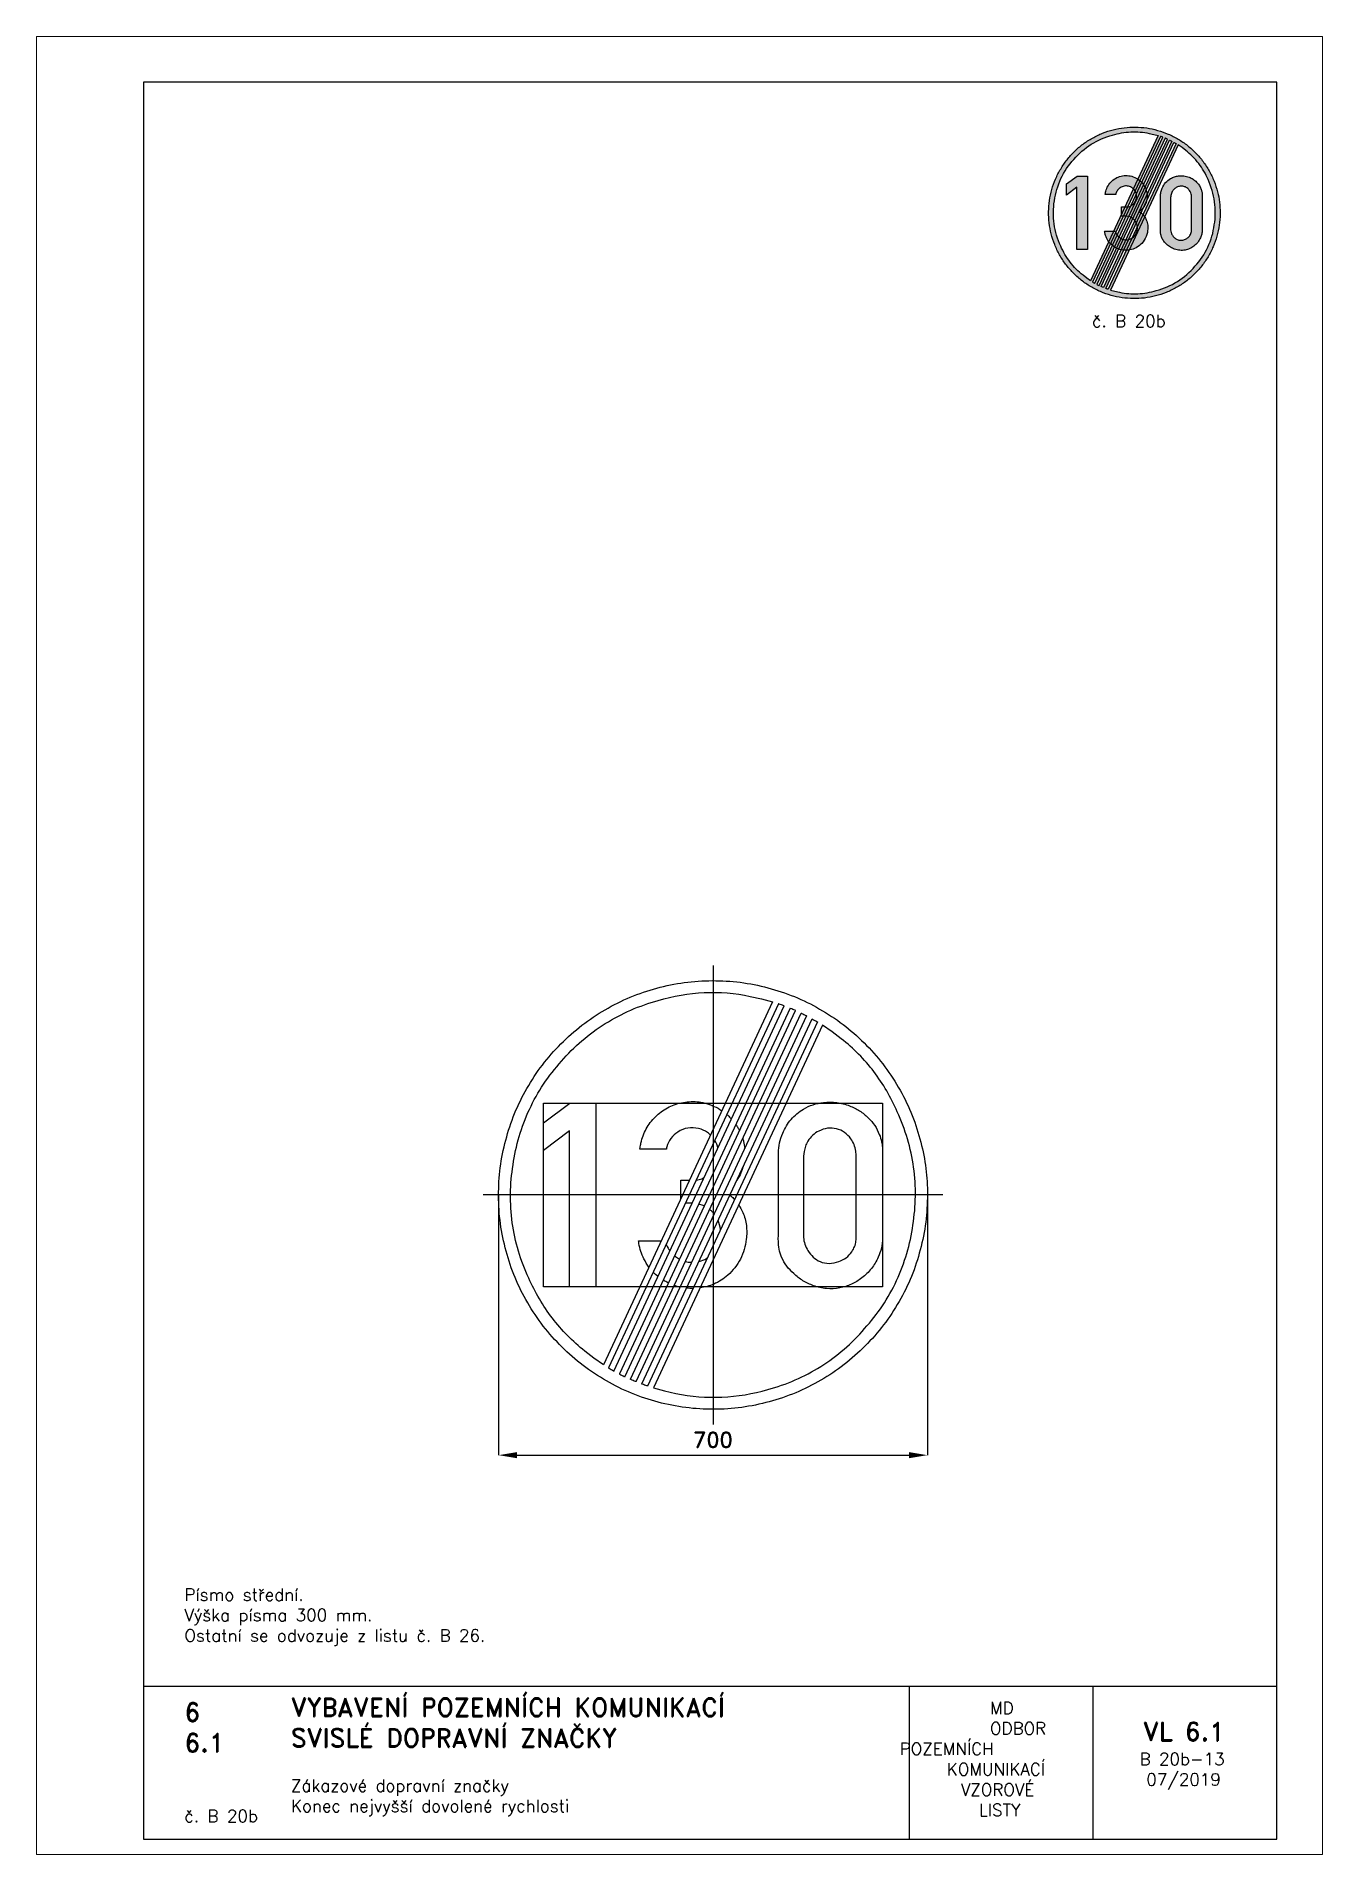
# Paper-space layout 'B 20b-13' of a CAD drawing. Header units: millimetres. Extents: x 0 to 210, y 0 to 297.
# The model-space entities are those that its viewports show. They can reach past a viewport. Long polylines and large blocks are cut down to what shows.
import ezdxf

# ---------------------------------------------------------------- set-up
doc = ezdxf.new("R2010")
doc.units = ezdxf.units.MM
doc.header["$LTSCALE"] = 5
doc.linetypes.add('ČERCHOVANÁX2', pattern=[2, 1, -0.5, 0, -0.5])
doc.linetypes.add('ČÁRKOVANÁX2', pattern=[1.5, 1, -0.5])
for name, color, linetype in [('Kóty', 2, 'Continuous'), ('Rozpiska', 7, 'Continuous'), ('Značka', 7, 'Continuous')]:
    doc.layers.add(name, color=color, linetype=linetype)
doc.layers.add('Rámeček', color=6, linetype='Continuous', plot=False)
doc.styles.get("Standard").update_dxf_attribs({"font": 'romand.shx', "height": 25})
doc.dimstyles.get("Standard").update_dxf_attribs({"dimtxt": 25, "dimasz": 30, "dimexe": 0.18, "dimexo": 0.0625, "dimgap": 12.5, "dimtad": 1, "dimdec": 0, "dimzin": 0, "dimdsep": 46, "dimtxsty": 'Standard', "dimcen": 0.09, "dimadec": 0, "dimazin": 0, "dimtfac": 1, "dimtdec": 0, "dimtofl": 0, "dimtmove": 0, "dimatfit": 3, "dimfxl": 1, "dimtolj": 1, "dimtzin": 0, "dimarcsym": 0})

psp = doc.layouts.new('B 20b-13')

# ---------------------------------------------------------------- texts
at = {"layer": 'Rozpiska', "color": 7, "attachment_point": 1}
for s, width, heights, insert, char_height in [('\\pi7.08671;{\\C6;č. B 20b}', 27.98293665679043, [2.666666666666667], (165.2758677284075, 251.5084026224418), 2), ('Písmo střední.\\PVýška písma 300 mm.{\\H1.83333x; }\\POstatní se odvozuje z listu č. B 26. {\\H1.55556x; }', 155.5010732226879, [0], (24.16971776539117, 43.46028045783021), 2), ('6', 149.04217740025, [0], (24.16971776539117, 24.77143633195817), 3), ('{\\C6;VYBAVENÍ POZEMNÍCH KOMUNIKACÍ\\P}SVISLÉ DOPRAVNÍ ZNAČKY{\\H1.34524x; }', 149.04217740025, [0], (41.56166878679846, 25.56072462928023), 3), ('\\pi14.7414;{\\C6;MD\\P\\pi2.36044;}ODBOR POZEMNÍCH{\\H1.57143x; }\\P\\pi7.69378;KOMUNIKACÍ{\\H1.5x; }\\P\\pi9.97949;{\\C6;VZOROVÉ\\H1.47619x; \\H0.67742x;\\P\\pi12.93187;LISTY\\H1.26984x; }', 33.10184048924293, [0], (140.9534725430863, 24.94523992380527), 2), ('\\pi1.03113;{\\H1.5x;\\C6;VL 6.1\\P\\pi0.45966;\\H0.66667x;B 20b-13\\H1.66666x; \\H0.6x;\\P\\pi1.5549;07/2019\\H1.80159x; }', 16.06225436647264, [0], (179.6550617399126, 21.60975232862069), 2), ('6.1', 149.04217740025, [0], (24.16971776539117, 19.77734483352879), 3), ('{\\C6;Zákazové dopravní značky\\P}Konec nejvyšší dovolené rychlosti{\\H1.83333x; }', 149.04217740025, [0], (41.56166878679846, 12.28505153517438), 2), ('{\\C6;č. B 20b}', 21.57220710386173, [2.666666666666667], (24.16971776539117, 7.302420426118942), 2)]:
    psp.add_mtext_dynamic_manual_height_columns(s, width=width, gutter_width=100, heights=heights, dxfattribs=dict(at, insert=insert, char_height=char_height))

msp = doc.modelspace()

# ---------------------------------------------------------------- blocks, each defined once
blk = doc.blocks.new('*D2')
at = {"layer": 'Defpoints', "color": 0, "transparency": 16777216}
for p in [(-350.0407403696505, 0), (349.9883329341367, 0), (349.9883329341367, -425.0584675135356)]:
    blk.add_point(p, dxfattribs=at)
at = {"layer": 'Kóty', "color": 0, "lineweight": -2, "transparency": 16777216}
for p, q in [((-350.0407403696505, -0.0625), (-350.0407403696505, -425.2384675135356)), ((349.9883329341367, -0.0625), (349.9883329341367, -425.2384675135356)), ((-320.0407403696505, -425.0584675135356), (319.9883329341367, -425.0584675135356))]:
    blk.add_line(p, q, dxfattribs=at)
at = {"layer": 'Kóty', "color": 0, "transparency": 16777216}
for points in [[(-320.0407403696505, -420.0584675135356), (-320.0407403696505, -430.0584675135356), (-350.0407403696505, -425.0584675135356)], [(319.9883329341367, -420.0584675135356), (319.9883329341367, -430.0584675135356), (349.9883329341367, -425.0584675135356)]]:
    blk.add_solid(points, dxfattribs=at)
at = {"layer": 'Kóty', "color": 0, "transparency": 16777216, "insert": (-0.02620371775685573, -400.0584675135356), "char_height": 25, "attachment_point": 5}
blk.add_mtext('\\A1;700', dxfattribs=at)

# ---------------------------------------------------------------- dimensions: what is measured, and where the dimension line sits
at = {"layer": 'Kóty'}
dim = msp.add_linear_dim(base=(349.9883329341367, -425.0584675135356), p1=(-350.0407403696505, 0), p2=(349.9883329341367, 0), dimstyle='Standard', dxfattribs=at)
dim.commit()
dim.dimension.update_dxf_attribs({"geometry": '*D2', "text_midpoint": (-0.02620371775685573, -400.0584675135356)})

# ---------------------------------------------------------------- linework, layer by layer
at = {"layer": 'Značka', "color": 6, "linetype": 'ČERCHOVANÁX2', "lineweight": 25, "ltscale": 5}
for p, q in [((0, 375), (0, -375)), ((375.0000000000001, 0), (-375, 0))]:
    msp.add_line(p, q, dxfattribs=at)
at = {"layer": 'Značka', "color": 5}
for points in [[(349.9879999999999, -0.02999999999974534, -0.00162509), (349.9799999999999, -2.319999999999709), (349.958, -4.609999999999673, -0.0321675), (346.474, -50.23999999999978, -0.0357231), (336.8469999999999, -95.02999999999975, -0.0366652), (321.8149999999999, -138.29, -0.0347532), (300.7799999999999, -178.9799999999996, -0.0340411), (274.9499999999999, -216.8000000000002, -0.034446), (244.2149999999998, -250.7399999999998, -0.0345657), (209.4989999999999, -280.5900000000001, -0.03442290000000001), (171.0049999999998, -305.3999999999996, -0.0343894), (129.737, -325.25, -0.0344172), (86.14199999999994, -339.2599999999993, -0.0344247), (41.14399999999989, -347.75, -0.0344022), (-4.592999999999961, -350, -0.0344081), (-50.25600000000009, -346.5599999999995, -0.0344068), (-95.01600000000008, -336.8899999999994, -0.0344078), (-138.2320000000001, -321.75, -0.0344122), (-178.965, -300.8199999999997, -0.0344031), (-216.7880000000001, -275.0099999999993, -0.0344162), (-250.7180000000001, -244.2599999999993, -0.0344241), (-280.5718000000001, -209.5299999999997, -0.03441), (-305.3856000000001, -171.0500000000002, -0.0344148), (-325.2355000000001, -129.7799999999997, -0.0344182), (-339.2428000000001, -86.17999999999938, -0.0344143), (-347.73586, -41.1899999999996, -0.0344166), (-349.9820100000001, 4.550000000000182, -0.0344157), (-346.5393700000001, 50.21000000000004, -0.0344143), (-336.8713, 94.97000000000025, -0.0344185), (-321.7276000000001, 138.1900000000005, -0.0344206), (-300.8042, 178.9200000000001, -0.0344139), (-274.9915000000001, 216.75, -0.0344133), (-244.239, 250.6799999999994, -0.0344027), (-209.5160000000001, 280.5299999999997, -0.0344209), (-171.0290000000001, 305.3400000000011, -0.0344083), (-129.763, 325.1899999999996, -0.0344166), (-86.16600000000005, 339.1999999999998, -0.0344221), (-41.16800000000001, 347.6899999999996, -0.0344238), (4.568999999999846, 349.9399999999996, -0.0344187), (50.23200000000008, 346.5000000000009, -0.0344057), (94.99199999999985, 336.8300000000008, -0.0344279), (138.208, 321.6799999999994, -0.034446), (178.9409999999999, 300.7600000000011, -0.03442990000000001), (216.763, 274.9499999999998, -0.034407), (250.6940000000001, 244.1999999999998, -0.0344024), (280.554, 209.4700000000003, -0.0344901), (305.3619999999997, 170.9900000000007, -0.0344124), (325.1909999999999, 129.7300000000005, -0.03407619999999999), (339.2190000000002, 86.11999999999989, -0.0327913), (347.497, 43.35000000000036, -0.0342656), (349.9879999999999, -0.02999999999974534)], [(97.3649999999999, 315.2799999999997), (-178.957, -277.3000000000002), (-194.4130000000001, -266.3899999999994), (-209.5200000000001, -254.9899999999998, -0.0609735), (-262.2657, -201.1999999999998, -0.061376), (-300.7810000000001, -135.8199999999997, -0.0762987), (-327.6659000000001, -45.31999999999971, -0.0762487), (-326.3295000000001, 49.13000000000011, -0.07607660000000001), (-299.7148000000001, 139.7800000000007, -0.0758456), (-247.4250000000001, 218.3400000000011, -0.07553560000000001), (-175.9100000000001, 279.8000000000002, -0.07422260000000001), (-89.32400000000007, 317.6500000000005, -0.0613582), (-14.36900000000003, 330.6099999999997, -0.0667617), (60.63299999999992, 324.3499999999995), (79.082, 320.1400000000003), (97.3649999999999, 315.2799999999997)], [(178.9330000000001, 277.2400000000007), (-97.38900000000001, -315.3400000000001), (-79.09600000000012, -320.1599999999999), (-60.65700000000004, -324.4099999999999, 0.0609832), (14.45699999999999, -330.2399999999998, 0.0613746), (89.29999999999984, -317.71, 0.0762959), (175.9039999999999, -280.1399999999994, 0.07624539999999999), (247.401, -218.3999999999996, 0.07607660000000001), (299.7309999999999, -139.75, 0.0758451), (326.3059999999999, -49.1899999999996, 0.07553689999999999), (327.4119999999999, 45.09000000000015, 0.0742174), (300.7569999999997, 135.7600000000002, 0.0613706), (262.5029999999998, 201.5, 0.0667497), (209.496, 254.9299999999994), (194.4129999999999, 266.3599999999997), (178.9330000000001, 277.2400000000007)], [(-4.028611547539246, 97.83865862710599, 0.038660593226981), (-8.813000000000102, 101.7700000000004, 0.0976654), (-23.46900000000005, 108.3100000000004, 0.106049), (-40.97800000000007, 109.1800000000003, 0.109006), (-57.31200000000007, 102.75, 0.0963071), (-68.74300000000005, 92.22000000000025, 0.100254), (-75.25000000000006, 78.4399999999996), (-75.69400000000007, 76.72000000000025), (-76.09400000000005, 75), (-119.531, 75), (-118.3470000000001, 81.51000000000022, -0.014641), (-116.906, 87.97000000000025, -0.07090980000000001), (-107.501, 110.6000000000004, -0.0765822), (-91.90600000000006, 129.6599999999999, -0.0789816), (-71.75900000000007, 143.8000000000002, -0.0763998), (-48.25000000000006, 151.1599999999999, -0.0778214), (-22.86200000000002, 151.8199999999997, -0.0779647), (1.530999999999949, 144.7200000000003, -0.04478848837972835), (14.5267046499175, 137.6310358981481, -0.04478848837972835)], [(106.688, 63.13000000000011), (106.6659999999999, 65.8100000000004, -0.00595237), (106.688, 68.5, -0.0490202), (108.6489999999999, 84.89999999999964, -0.0499964), (113.8439999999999, 100.75, -0.079527), (127.623, 123.3900000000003, -0.08909360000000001), (147.8749999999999, 140.1599999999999, -0.0597619), (163.3749999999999, 147.3299999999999, -0.05198099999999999), (180.1249999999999, 150.9099999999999, -0.06202609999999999), (201.97, 150.9300000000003, -0.0644734), (223.094, 145.5299999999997, -0.0554221), (239.4249999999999, 137.3599999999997, -0.0554879), (253.5629999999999, 125.8100000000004, -0.0511023), (263.946, 113.3299999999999, -0.0548908), (271.469, 98.97000000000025, -0.0452397), (275.3039999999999, 86.64000000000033, -0.0459801), (276.844, 73.88000000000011, -0.0122996), (276.9169999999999, 69.40999999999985, -0.00411226), (276.844, 64.9399999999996), (276.844, -65.8100000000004), (276.868, -68.5, -0.00692619), (276.844, -71.1899999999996, -0.0517735), (274.8219999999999, -86.73999999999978, -0.0497006), (269.6879999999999, -101.6599999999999, -0.0668041), (258.513, -120.4300000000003, -0.06590560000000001), (242.8129999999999, -135.6599999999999, -0.0611115), (225.903, -145.9700000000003, -0.0641552), (206.9999999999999, -151.7799999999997, -0.0696594), (185.243, -152.9399999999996, -0.0674465), (163.9999999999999, -148.2200000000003, -0.05681609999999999), (146.8659999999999, -140.1099999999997, -0.0495754), (131.7499999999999, -128.5, -0.048034), (120.3219999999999, -116.1199999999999, -0.0658725), (112.063, -101.6599999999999, -0.0547738), (108.079, -88.5, -0.0423624), (106.688, -74.77999999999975, -0.00924635), (106.6319999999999, -70.28999999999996, -0.00310439), (106.688, -65.8100000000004), (106.688, 63.13000000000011)], [(22.66980709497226, 131.4311795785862, -0.005163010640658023), (23.95199999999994, 130.3000000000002, -0.02689728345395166), (30.24545076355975, 124.0123768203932, -0.02689728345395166)], [(37.16065055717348, 115.1799110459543, -0.02000353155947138), (40.65599999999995, 109.5600000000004, -0.01737614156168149), (43.34909634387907, 104.7913206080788, -0.01737614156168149)], [(48.54487681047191, 92.26595810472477, -0.01571388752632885), (49.89299999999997, 87.5, -0.03944037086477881), (51.86158414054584, 75.71931247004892)], [(147.8749999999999, 63.13000000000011), (147.8749999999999, -65.8100000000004, 0.0032033), (147.8519999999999, -67.60999999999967, 0.0096465), (147.8749999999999, -69.40999999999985, 0.0738655), (149.9769999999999, -80.51000000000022, 0.0595195), (155.0309999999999, -90.90999999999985, 0.07071489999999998), (163.5349999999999, -101.5900000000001, 0.0945793), (174.7499999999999, -108.8100000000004, 0.108411), (189.7549999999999, -111.7799999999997, 0.08759349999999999), (205.1879999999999, -108.8100000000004, 0.07813350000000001), (217.3859999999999, -102.4700000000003, 0.0881682), (226.6879999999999, -92.6899999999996, 0.061764), (231.056, -84.51000000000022, 0.06117959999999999), (233.3129999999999, -75.5600000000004, 0.0251677), (233.7419999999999, -70.69999999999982, 0.00839008), (233.844, -65.8100000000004), (233.844, 63.13000000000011), (233.562, 67.36999999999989, 0.0165044), (233.094, 71.59000000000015, 0.0583185), (230.2609999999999, 82.14999999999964, 0.0647057), (224.9059999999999, 91.77999999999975, 0.0880879), (214.7259999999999, 102.0200000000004, 0.0978928), (201.6249999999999, 107.9099999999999, 0.0998327), (187.0309999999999, 108.8199999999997, 0.08829119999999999), (172.969, 104.3400000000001, 0.0741245), (162.6219999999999, 97.3100000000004, 0.0756763), (154.8749999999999, 87.65999999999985, 0.0526201), (151.013, 79.53999999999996, 0.04608180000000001), (148.813, 70.84000000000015), (148.2699999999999, 66.98999999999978), (147.8749999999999, 63.13000000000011)], [(8.081469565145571, 76.48118932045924, 0.08546442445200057), (2.916379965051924, 89.06979823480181)], [(49.15024281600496, 46.24505455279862, -0.03485632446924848), (45.53899999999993, 36.14999999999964, -0.05168691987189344), (38.87468404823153, 24.20887314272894)], [(-27.32514555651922, 24.2166066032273, 0.06821606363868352), (-18.37900000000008, 26.4399999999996, 0.0277169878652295), (-14.39609804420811, 28.27750826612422, 0.0277169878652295)], [(-14.04027707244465, -18.27968201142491, 0.0111231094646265), (-15.84400000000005, -17.47000000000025), (-23.11800000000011, -14.88000000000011), (-23.4609884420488, -14.82290323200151)], [(42.03659449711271, -16.33804290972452, -0.04868327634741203), (48.59399999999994, -28.6899999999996, -0.0748788), (54.42099999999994, -50.01000000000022, -0.06409669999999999), (54.18799999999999, -72.40999999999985, -0.0894076), (44.69499999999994, -104.6599999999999, -0.101877), (24.21899999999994, -130.8699999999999, -0.0873293), (1.087999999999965, -145.7399999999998, -0.06725210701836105), (-21.11374812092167, -151.7656600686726, -0.06725210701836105)], [(2.019030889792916, -31.16780408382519, 0.03213212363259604), (-1.847000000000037, -26.85000000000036, 0.02743685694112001), (-5.490955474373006, -23.6134052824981, 0.02743685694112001)], [(27.46454904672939, -0.2604341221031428), (28.99999999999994, -1.5, -0.02944123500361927), (35.13296065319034, -7.481216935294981)], [(12.24197995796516, -56.5711068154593, 0.08564861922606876), (8.188653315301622, -41.59805329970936, 0.08564861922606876)], [(-104.6050432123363, -117.8502183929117, -0.04752548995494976), (-112.7500000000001, -104.4099999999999, -0.041104), (-117.8420000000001, -92.19999999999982, -0.0403571), (-120.8750000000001, -79.40999999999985), (-121.2190000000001, -77.15999999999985), (-121.531, -74.90999999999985), (-84.58187836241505, -74.90999999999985)], [(-76.23263079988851, -80.66588387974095), (-75.78100000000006, -81.86999999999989, 0.06257650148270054), (-70.25908923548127, -91.52201172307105, 0.06257650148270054)], [(-62.83727925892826, -99.26517016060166, 0.01148775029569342), (-61.21900000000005, -100.5299999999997, 0.04594512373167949), (-54.46946433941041, -104.9797157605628, 0.04594512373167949)], [(-45.15190186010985, -108.6659532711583, 0.05872390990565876), (-35.43700000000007, -110.0600000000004, 0.003945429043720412), (-34.78473476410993, -110.0933031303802)], [(-23.22250209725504, -108.9600269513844, 0.00420210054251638), (-22.54800000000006, -108.79, 0.0773236), (-10.65600000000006, -103.6599999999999, 0.008823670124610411), (-9.333781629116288, -102.8404988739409)], [(-89.72055687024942, -133.2575942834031, -0.03161715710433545), (-97.47328212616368, -126.2166293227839)], [(-72.66497979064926, -143.9998373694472, -0.02002649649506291), (-78.50000000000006, -140.8100000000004, -0.01018780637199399), (-81.41229425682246, -139.0992007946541)], [(-53.71158984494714, -150.6818531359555, -0.030506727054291), (-63.44577172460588, -147.8969950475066, -0.030506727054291)], [(-32.58641844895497, -152.7059631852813, -0.03143298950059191), (-43.44218117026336, -152.3216120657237, -0.03143298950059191)]]:
    msp.add_lwpolyline(points, format="xyb", dxfattribs=at)
for points in [[(106.9449999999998, 312.1600000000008), (-170.4100000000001, -282.6300000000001), (-169.98, -282.8899999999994), (-169.5490000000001, -283.1499999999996), (-167.823, -284.1799999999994), (-166.091, -285.1899999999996), (-164.3530000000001, -286.1999999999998), (-162.6080000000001, -287.1899999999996), (-162.1700000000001, -287.4399999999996), (-161.7330000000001, -287.6899999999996), (116.3939999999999, 308.7600000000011), (115.9239999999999, 308.9299999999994), (115.4529999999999, 309.1099999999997), (113.5699999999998, 309.8100000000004), (111.6819999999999, 310.4900000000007), (109.7899999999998, 311.170000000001), (107.8939999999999, 311.8300000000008), (107.419, 311.9900000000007), (106.9449999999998, 312.1600000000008)], [(125.7129999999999, 305.0800000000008), (-152.926, -292.46), (-152.4830000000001, -292.6899999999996), (-152.0390000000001, -292.9299999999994), (-150.2610000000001, -293.8400000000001), (-148.4760000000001, -294.75), (-146.687, -295.6399999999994), (-144.8910000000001, -296.5299999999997), (-144.441, -296.75), (-143.9920000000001, -296.96), (134.9039999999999, 301.1300000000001), (134.448, 301.3300000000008), (133.9910000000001, 301.54), (132.16, 302.3499999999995), (130.324, 303.1400000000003), (128.4829999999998, 303.9299999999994), (126.638, 304.6999999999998), (126.176, 304.8900000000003), (125.7129999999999, 305.0800000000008)], [(152.9019999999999, 292.4000000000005), (-125.7370000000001, -305.1399999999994), (-126.2, -304.9499999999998), (-126.662, -304.7599999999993), (-128.5070000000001, -303.9899999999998), (-130.3480000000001, -303.1999999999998), (-132.1840000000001, -302.4099999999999), (-134.015, -301.5999999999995), (-134.4720000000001, -301.3899999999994), (-134.928, -301.1899999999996), (143.968, 296.9000000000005), (144.417, 296.6899999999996), (144.8669999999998, 296.4700000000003), (146.6619999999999, 295.5800000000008), (148.4519999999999, 294.6899999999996), (150.237, 293.7799999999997), (152.015, 292.8699999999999), (152.4589999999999, 292.6300000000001), (152.9019999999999, 292.4000000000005)], [(170.3860000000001, 282.5700000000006), (-106.9690000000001, -312.2199999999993), (-107.4430000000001, -312.0500000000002), (-107.918, -311.8899999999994), (-109.8140000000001, -311.2299999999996), (-111.706, -310.5500000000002), (-113.5940000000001, -309.8699999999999), (-115.4770000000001, -309.1700000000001), (-115.948, -308.9899999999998), (-116.418, -308.8199999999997), (161.7089999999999, 287.6300000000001), (162.1459999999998, 287.3800000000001), (162.5839999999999, 287.1300000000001), (164.3280000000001, 286.1400000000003), (166.0670000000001, 285.1300000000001), (167.7999999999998, 284.1199999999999), (169.5249999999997, 283.0900000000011), (169.956, 282.8300000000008), (170.3860000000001, 282.5700000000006)], [(-234.2500000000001, -150), (-234.2500000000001, 104.4399999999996), (-276.8437000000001, 72.40999999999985), (-276.8437000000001, 117.9700000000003), (-233.8120000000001, 150.0299999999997), (-191.5310000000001, 150.0299999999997), (-191.5310000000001, -150), (-234.2500000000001, -150)], [(-52.59400000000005, -6.311129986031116), (-52.59400000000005, 24.09000000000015), (-38.4178532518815, 24.09000000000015)], [(-33.84137039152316, -13.42334311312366), (-34.09400000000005, -13.40999999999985), (-44.87071201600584, -13.40999999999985)]]:
    msp.add_lwpolyline(points, dxfattribs=at)
at = {"layer": 'Značka', "color": 6, "linetype": 'ČÁRKOVANÁX2', "ltscale": 2.5}
msp.add_lwpolyline([(-276.8440000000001, -150), (-276.8440000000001, 150), (276.844, 150), (276.844, -150), (-276.8440000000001, -150)], dxfattribs=at)

msp.set_redraw_order([(e.dxf.handle, doc.entitydb.next_handle()) for e in msp.query("TEXT MTEXT ATTDEF DIMENSION ARC_DIMENSION")])  # texts and dimensions are drawn at this point

# ---------------------------------------------------------------- hatches: boundary and pattern name
at = {"layer": 'Značka'}
h = psp.add_hatch(color=7, dxfattribs=at)
h.dxf.hatch_style = 1
edge = h.paths.add_edge_path(flags=16)
edge.add_line((186.4234901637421, 279.2629012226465), (175.3706101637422, 255.5597012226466))
edge.add_line((175.3706101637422, 255.5597012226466), (176.1023301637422, 255.3669012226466))
edge.add_line((176.1023301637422, 255.3669012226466), (176.8398901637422, 255.1969012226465))
edge.add_arc((179.2947684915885, 267.3536238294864), 12.40210998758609, 258.5834563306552, 272.5402742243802)
edge.add_arc((179.3074392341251, 267.3628249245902), 12.41074733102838, 272.4799529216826, 286.5283534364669)
edge.add_arc((179.6748214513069, 267.5009354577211), 12.44479389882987, 284.7256253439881, 302.1780939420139)
edge.add_arc((179.6818063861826, 267.5252094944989), 12.46163376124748, 302.0914753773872, 319.5318903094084)
edge.add_arc((179.9303800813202, 267.8490837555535), 12.48938637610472, 317.6611032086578, 335.0630551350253)
edge.add_arc((179.9154701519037, 267.8781973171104), 12.51519732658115, 334.9709756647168, 352.3201760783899)
edge.add_arc((179.9304292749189, 268.2368842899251), 12.55339695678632, 350.6884089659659, 367.9673775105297)
edge.add_arc((179.6800313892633, 268.2186080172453), 12.80392182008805, 7.89306073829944, 24.8713082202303)
edge.add_arc((179.8597456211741, 268.7087001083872), 12.44022695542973, 23.17131248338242, 37.2187997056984)
edge.add_arc((180.7383921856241, 269.3972231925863), 11.32408516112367, 37.13362534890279, 52.41096934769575)
edge.add_line((187.6460101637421, 278.3705012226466), (187.0426901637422, 278.8277012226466))
edge.add_line((187.0426901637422, 278.8277012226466), (186.4234901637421, 279.2629012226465))
edge = h.paths.add_edge_path(flags=16)
edge.add_line((183.1607701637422, 280.7845012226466), (172.1078901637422, 257.0813012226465))
edge.add_line((172.1078901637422, 257.0813012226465), (171.4896501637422, 257.5177012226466))
edge.add_line((171.4896501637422, 257.5177012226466), (170.8853701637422, 257.9737012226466))
edge.add_arc((178.6195237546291, 267.6679344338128), 12.40142287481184, 217.4599758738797, 231.4167937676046, ccw=False)
edge.add_arc((178.6174807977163, 267.6845651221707), 12.40992452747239, 203.477940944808, 217.5266611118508, ccw=False)
edge.add_arc((178.489458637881, 268.0536264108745), 12.44563017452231, 187.8188629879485, 205.2714227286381, ccw=False)
edge.add_arc((178.5013417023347, 268.0752516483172), 12.46036044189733, 170.4687763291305, 187.9099431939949, ccw=False)
edge.add_arc((178.591942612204, 268.4733405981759), 12.49044529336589, 154.9368665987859, 172.3388185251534, ccw=False)
edge.add_arc((178.6221143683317, 268.4808251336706), 12.51462083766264, 137.6778380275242, 155.0264231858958, ccw=False)
edge.add_arc((178.889162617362, 268.7229161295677), 12.55419723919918, 122.0359643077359, 139.31557092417, ccw=False)
edge.add_arc((179.0335713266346, 268.5193627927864), 12.80336247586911, 105.12330427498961, 122.10059446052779, ccw=False)
edge.add_arc((179.2961099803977, 268.9710386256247), 12.44136669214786, 92.78589997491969, 106.8334328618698, ccw=False)
edge.add_arc((179.257966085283, 270.0882883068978), 11.32359510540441, 77.58990685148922, 92.86788971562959, ccw=False)
edge.add_line((181.6914901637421, 281.1473012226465), (182.4294501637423, 280.9789012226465))
edge.add_line((182.4294501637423, 280.9789012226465), (183.1607701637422, 280.7845012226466))
h.paths.add_polyline_path([(186.0816101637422, 279.4761012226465), (174.9874101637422, 255.6845012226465), (174.9684501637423, 255.6913012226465), (174.9494501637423, 255.6977012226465), (174.8736101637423, 255.7241012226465), (174.7979301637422, 255.7513012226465), (174.7224101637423, 255.7785012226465), (174.6470901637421, 255.8065012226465), (174.6282501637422, 255.8137012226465), (174.6094501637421, 255.8205012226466), (185.7345301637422, 279.6785012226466), (185.7520101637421, 279.6685012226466), (185.7695301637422, 279.6585012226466), (185.8392901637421, 279.6189012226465), (185.9088501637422, 279.5785012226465), (185.9781701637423, 279.5381012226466), (186.0471701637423, 279.4969012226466), (186.0644101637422, 279.4865012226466)], flags=16)
h.paths.add_polyline_path([(185.3822501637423, 279.8693012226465), (174.2366901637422, 255.9677012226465), (174.2181701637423, 255.9753012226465), (174.1996901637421, 255.9829012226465), (174.1258901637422, 256.0137012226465), (174.0522501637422, 256.0453012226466), (173.9788101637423, 256.0769012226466), (173.9055701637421, 256.1093012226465), (173.8872901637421, 256.1177012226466), (173.8690501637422, 256.1257012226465), (185.0248901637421, 280.0493012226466), (185.0428501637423, 280.0409012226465), (185.0608501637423, 280.0321012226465), (185.1326501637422, 279.9965012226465), (185.2042501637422, 279.9609012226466), (185.2756501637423, 279.9245012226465), (185.3467701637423, 279.8881012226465), (185.3645301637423, 279.8785012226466)], flags=16)
h.paths.add_polyline_path([(184.2946901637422, 280.3765012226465), (173.1491301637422, 256.4749012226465), (173.1668501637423, 256.4657012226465), (173.1846101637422, 256.4561012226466), (173.2557301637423, 256.4197012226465), (173.3271301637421, 256.3833012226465), (173.3986901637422, 256.3477012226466), (173.4705301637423, 256.3121012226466), (173.4885301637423, 256.3033012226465), (173.5064901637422, 256.2949012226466), (184.6623301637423, 280.2185012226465), (184.6440901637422, 280.2265012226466), (184.6258101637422, 280.2349012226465), (184.5525701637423, 280.2673012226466), (184.4791301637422, 280.2989012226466), (184.4054901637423, 280.3305012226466), (184.3316901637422, 280.3613012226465), (184.3132101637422, 280.3689012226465)], flags=16)
h.paths.add_polyline_path([(183.5439701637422, 280.6597012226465), (172.4497701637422, 256.8681012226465), (172.4669701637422, 256.8577012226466), (172.4842101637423, 256.8473012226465), (172.5532501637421, 256.8061012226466), (172.6225301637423, 256.7657012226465), (172.6920501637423, 256.7253012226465), (172.7618501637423, 256.6857012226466), (172.7793701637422, 256.6757012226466), (172.7968501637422, 256.6657012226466), (183.9219301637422, 280.5237012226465), (183.9031301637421, 280.5305012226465), (183.8842901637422, 280.5377012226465), (183.8089701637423, 280.5657012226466), (183.7334501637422, 280.5929012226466), (183.6577701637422, 280.6201012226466), (183.5819301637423, 280.6465012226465), (183.5629301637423, 280.6529012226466)], flags=16)
edge = h.paths.add_edge_path()
edge.add_arc((179.1740401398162, 268.1755291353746), 14.09165044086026, 359.61361945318, 359.98606231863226, ccw=False)
edge.add_arc((178.4265359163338, 268.1772534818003), 14.83914966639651, 359.27272926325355, 359.6264249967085, ccw=False)
edge.add_arc((179.0243634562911, 268.1582612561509), 14.24113378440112, 351.948897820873, 359.3186045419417, ccw=False)
edge.add_arc((180.410484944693, 267.9593570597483), 12.84081706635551, 343.7777788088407, 351.96143027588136, ccw=False)
edge.add_arc((180.6566177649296, 267.6011900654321), 12.50745191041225, 336.6390239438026, 345.03830633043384, ccw=False)
edge.add_arc((180.0239368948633, 267.8732709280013), 13.19615499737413, 328.6821372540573, 336.6437797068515, ccw=False)
edge.add_arc((179.6835452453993, 267.8367948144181), 13.46959825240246, 321.76870196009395, 329.5673359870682, ccw=False)
edge.add_arc((179.8080577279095, 267.7345758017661), 13.30853476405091, 313.89133767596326, 321.78265925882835, ccw=False)
edge.add_arc((179.7150395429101, 267.5781838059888), 13.26147957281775, 306.7307048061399, 314.64942698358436, ccw=False)
edge.add_arc((179.6773791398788, 267.6229224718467), 13.31985903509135, 298.8594122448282, 306.7454459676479, ccw=False)
edge.add_arc((179.515709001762, 267.546318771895), 13.3319969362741, 291.74847559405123, 299.626840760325, ccw=False)
edge.add_arc((179.5185485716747, 267.5328131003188), 13.31840066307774, 283.8727385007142, 291.7586577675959, ccw=False)
edge.add_arc((179.3489333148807, 267.4870626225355), 13.31581107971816, 276.7408623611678, 284.6284984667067, ccw=False)
edge.add_arc((179.344238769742, 267.4912069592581), 13.32047846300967, 268.87388819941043, 276.7588231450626, ccw=False)
edge.add_arc((179.1676169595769, 267.4953462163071), 13.32231722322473, 261.74985847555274, 269.633717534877, ccw=False)
edge.add_arc((179.1670437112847, 267.4940214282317), 13.32092389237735, 253.8667520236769, 261.75148094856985, ccw=False)
edge.add_arc((178.9955386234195, 267.543783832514), 13.3222670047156, 246.7510981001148, 254.6347969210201, ccw=False)
edge.add_arc((178.9963237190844, 267.5430217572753), 13.32187674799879, 238.8620187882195, 246.7467019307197, ccw=False)
edge.add_arc((178.844461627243, 267.6377563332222), 13.32563625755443, 231.7500509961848, 239.63155226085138, ccw=False)
edge.add_arc((178.8402130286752, 267.6349531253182), 13.32080466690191, 223.8724374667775, 231.7569374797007, ccw=False)
edge.add_arc((178.7172808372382, 267.759578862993), 13.3197074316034, 216.739097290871, 224.6254057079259, ccw=False)
edge.add_arc((178.7165768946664, 267.7643804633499), 13.3220161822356, 208.8743764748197, 216.7574572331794, ccw=False)
edge.add_arc((178.631478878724, 267.9177081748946), 13.32269217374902, 201.7443710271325, 209.6285505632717, ccw=False)
edge.add_arc((178.6293143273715, 267.9190165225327), 13.32116649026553, 193.8680891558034, 201.7530469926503, ccw=False)
edge.add_arc((178.5841679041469, 268.0908652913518), 13.31971094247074, 186.7482669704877, 194.6323320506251, ccw=False)
edge.add_arc((178.5861689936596, 268.092363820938), 13.32187431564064, 178.8690644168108, 186.7536559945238, ccw=False)
edge.add_arc((178.5872290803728, 268.2693751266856), 13.32061645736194, 171.7460191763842, 179.6304047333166, ccw=False)
edge.add_arc((178.5887741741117, 268.2709107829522), 13.32192519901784, 163.8694443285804, 171.7535094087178, ccw=False)
edge.add_arc((178.6365168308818, 268.441841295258), 13.32148129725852, 156.7477201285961, 164.6327466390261, ccw=False)
edge.add_arc((178.6345448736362, 268.4439596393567), 13.31883328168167, 148.8672365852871, 156.7527438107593, ccw=False)
edge.add_arc((178.7298886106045, 268.5949233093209), 13.32358910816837, 141.7509609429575, 149.6349344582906, ccw=False)
edge.add_arc((178.7272929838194, 268.5982083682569), 13.31951701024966, 133.8695931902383, 141.7551461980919, ccw=False)
edge.add_arc((178.8513895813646, 268.7233882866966), 13.31643974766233, 126.74090356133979, 134.6278071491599, ccw=False)
edge.add_arc((178.852653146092, 268.7256194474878), 13.31540787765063, 118.86334462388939, 126.75100362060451, ccw=False)
edge.add_arc((179.0108795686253, 268.8083429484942), 13.3205363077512, 111.7463212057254, 119.6311645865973, ccw=False)
edge.add_arc((179.0146866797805, 268.8049122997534), 13.3251335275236, 103.87380417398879, 111.75606084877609, ccw=False)
edge.add_arc((179.1837599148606, 268.8501812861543), 13.32287562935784, 96.74295690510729, 104.62640392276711, ccw=False)
edge.add_arc((179.1872347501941, 268.851101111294), 13.32237064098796, 88.87444903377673, 96.7582623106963, ccw=False)
edge.add_arc((179.363606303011, 268.8467713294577), 13.32440308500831, 81.75047653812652, 89.63309947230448, ccw=False)
edge.add_arc((179.3651046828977, 268.8537362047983), 13.31729529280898, 73.86567613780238, 81.75255683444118, ccw=False)
edge.add_arc((179.5365199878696, 268.8023547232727), 13.32022037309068, 66.75049148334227, 74.63540353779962, ccw=False)
edge.add_arc((179.5334817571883, 268.7981157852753), 13.32531443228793, 58.86303744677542, 66.74568327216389, ccw=False)
edge.add_arc((179.6907829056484, 268.7124283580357), 13.31852124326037, 51.74730837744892, 59.632884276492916, ccw=False)
edge.add_arc((179.688755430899, 268.706319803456), 13.32457366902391, 43.87433069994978, 51.756724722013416, ccw=False)
edge.add_arc((179.8119342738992, 268.5808564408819), 13.32389479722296, 36.745871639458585, 44.630394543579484, ccw=False)
edge.add_arc((179.840937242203, 268.5982688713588), 13.29023796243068, 28.859108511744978, 36.760525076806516, ccw=False)
edge.add_arc((179.9015646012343, 268.4323577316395), 13.31836232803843, 21.72649706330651, 29.610127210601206, ccw=False)
edge.add_arc((179.7714423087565, 268.3784252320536), 13.4592056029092, 13.928056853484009, 21.734725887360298, ccw=False)
edge.add_arc((179.9714212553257, 268.2409656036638), 13.29943256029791, 7.197719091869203, 14.710239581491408, ccw=False)
edge.add_arc((180.5708074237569, 268.3135866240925), 12.69567114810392, -0.6385392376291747, 7.211486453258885, ccw=False)
h = psp.add_hatch(color=252, dxfattribs=at)
h.dxf.hatch_style = 1
edge = h.paths.add_edge_path(flags=16)
edge.add_line((185.1806901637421, 270.6973012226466), (185.1806901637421, 265.5397012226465))
edge.add_arc((190.7993776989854, 265.4319010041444), 5.619721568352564, 178.9008572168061, 179.6349969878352)
edge.add_arc((187.0460182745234, 265.4555418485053), 1.866287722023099, 179.6266997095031, 181.8374460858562)
edge.add_arc((186.7172624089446, 265.456719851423), 1.537783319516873, 182.2740706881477, 199.1721083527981)
edge.add_arc((187.1069866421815, 265.5898265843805), 1.94960650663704, 199.1055738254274, 212.7303646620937)
edge.add_arc((187.139747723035, 265.5186630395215), 1.940240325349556, 210.4388570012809, 226.6185847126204)
edge.add_arc((186.787942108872, 265.1392715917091), 1.422869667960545, 226.421503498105, 248.0331947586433)
edge.add_arc((186.8265277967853, 265.1281187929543), 1.427519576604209, 246.4292747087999, 271.178588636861)
edge.add_arc((186.8280854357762, 265.5086716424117), 1.807984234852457, 270.8811782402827, 290.9050222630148)
edge.add_arc((186.9106921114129, 265.4981446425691), 1.770197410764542, 288.5282000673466, 306.3987725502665)
edge.add_arc((187.0465495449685, 265.3157287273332), 1.542752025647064, 306.3576738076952, 326.5122199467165)
edge.add_arc((187.1012263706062, 265.3326114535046), 1.507116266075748, 324.8297833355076, 338.9670907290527)
edge.add_arc((187.0956398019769, 265.3382342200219), 1.514352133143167, 338.8443872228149, 352.8482642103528)
edge.add_arc((186.6769667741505, 265.4172498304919), 1.939783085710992, 352.0720872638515, 357.8388818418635)
edge.add_arc((182.7895089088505, 265.5634648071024), 5.829989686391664, 357.8436368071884, 359.7664563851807)
edge.add_line((188.6194501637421, 265.5397012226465), (188.6194501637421, 270.6973012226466))
edge.add_line((188.6194501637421, 270.6973012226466), (188.6081701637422, 270.8669012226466))
edge.add_arc((186.0426127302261, 270.667817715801), 2.573270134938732, 4.437176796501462, 8.21936325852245)
edge.add_arc((186.7282024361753, 270.76277271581), 1.881152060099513, 8.342249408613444, 21.69274355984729)
edge.add_arc((186.8869844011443, 270.8265729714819), 1.710032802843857, 21.67292660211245, 36.48173639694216)
edge.add_arc((186.9048751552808, 270.9014047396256), 1.651898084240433, 34.76350625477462, 54.8997908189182)
edge.add_arc((186.9967974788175, 271.0452254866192), 1.481394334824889, 54.61001878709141, 76.97413911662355)
edge.add_arc((186.948566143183, 271.0594251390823), 1.479282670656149, 75.02977134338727, 97.83418055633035)
edge.add_arc((186.9691465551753, 270.8550325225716), 1.684589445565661, 97.58005328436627, 117.7625712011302)
edge.add_arc((186.9207035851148, 270.8168761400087), 1.696872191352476, 115.7145919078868, 132.6716647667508)
edge.add_arc((186.8834954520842, 270.8536615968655), 1.644607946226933, 132.587207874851, 149.8979429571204)
edge.add_arc((186.9223139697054, 270.7841933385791), 1.713514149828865, 148.5392396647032, 160.5877661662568)
edge.add_arc((187.1461481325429, 270.7033031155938), 1.951509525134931, 160.5320512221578, 171.08575567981)
edge.add_line((185.2182101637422, 271.0057012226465), (185.1964901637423, 270.8517012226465))
edge.add_line((185.1964901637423, 270.8517012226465), (185.1806901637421, 270.6973012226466))
edge = h.paths.add_edge_path()
edge.add_line((183.5332101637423, 270.6973012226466), (183.5323301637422, 270.8045012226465))
edge.add_arc((188.0518183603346, 270.8213424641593), 4.51951957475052, 178.849337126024, 180.2135037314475, ccw=False)
edge.add_arc((186.9099504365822, 270.8410233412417), 3.377488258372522, 167.5685279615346, 178.7941443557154, ccw=False)
edge.add_arc((186.8778539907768, 270.8486237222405), 3.344508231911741, 156.128513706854, 167.5773116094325, ccw=False)
edge.add_arc((186.9238571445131, 270.9332401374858), 3.353707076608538, 139.5807761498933, 157.7687429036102, ccw=False)
edge.add_arc((186.6429992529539, 271.1880294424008), 2.974708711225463, 119.44452278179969, 139.8095019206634, ccw=False)
edge.add_arc((186.6861662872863, 271.3375386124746), 2.867883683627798, 107.98427367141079, 121.66442158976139, ccw=False)
edge.add_arc((186.8225424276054, 270.9232768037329), 3.304012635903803, 96.11315742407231, 108.0156125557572, ccw=False)
edge.add_arc((186.9108022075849, 270.7005463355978), 3.535455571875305, 82.95388311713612, 97.15103016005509, ccw=False)
edge.add_arc((186.9328970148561, 270.8385306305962), 3.395806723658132, 68.28248191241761, 83.03827365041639, ccw=False)
edge.add_arc((187.0464569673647, 270.8922937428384), 3.304947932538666, 57.07790565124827, 69.76673425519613, ccw=False)
edge.add_arc((187.0503241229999, 270.8954032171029), 3.300236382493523, 44.40105930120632, 57.104921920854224, ccw=False)
edge.add_arc((187.1800875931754, 270.928400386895), 3.185147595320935, 33.9086768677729, 45.61028237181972, ccw=False)
edge.add_arc((187.3657692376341, 271.0516913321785), 2.962265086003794, 21.365687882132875, 33.93312081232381, ccw=False)
edge.add_arc((187.481245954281, 271.038329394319), 2.860112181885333, 12.096706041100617, 22.457816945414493, ccw=False)
edge.add_arc((187.539403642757, 271.0482818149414), 2.80116129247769, 1.6165007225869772, 12.146946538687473, ccw=False)
edge.add_arc((186.707195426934, 270.9785586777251), 3.635298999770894, -0.47373955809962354, 2.344978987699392, ccw=False)
edge.add_arc((179.4711587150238, 271.0366161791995), 10.87156854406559, 358.59315265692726, 359.5356079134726, ccw=False)
edge.add_line((190.3394501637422, 270.7697012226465), (190.3394501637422, 265.5397012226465))
edge.add_line((190.3394501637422, 265.5397012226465), (190.3404101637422, 265.4321012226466))
edge.add_arc((186.4563073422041, 265.4129506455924), 3.884150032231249, -1.3048457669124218, 0.2824946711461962, ccw=False)
edge.add_arc((187.3035939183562, 265.4030016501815), 3.036870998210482, 346.6637625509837, 358.51878982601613, ccw=False)
edge.add_arc((187.1613296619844, 265.4345351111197), 3.18257322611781, 335.3209768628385, 346.70215043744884, ccw=False)
edge.add_arc((187.0325415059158, 265.3956373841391), 3.284566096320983, 321.58808571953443, 336.8757428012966, ccw=False)
edge.add_arc((186.9913665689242, 265.4221491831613), 3.333304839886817, 306.58810370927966, 321.6707424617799, ccw=False)
edge.add_arc((186.9592305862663, 265.2962405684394), 3.252926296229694, 294.3764314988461, 308.36475925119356, ccw=False)
edge.add_arc((187.0218612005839, 265.1514225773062), 3.095169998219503, 279.74367894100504, 294.4268450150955, ccw=False)
edge.add_arc((186.9448336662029, 265.1858855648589), 3.142953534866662, 265.08239676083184, 281.02140754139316, ccw=False)
edge.add_arc((186.9471806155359, 265.2841810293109), 3.241094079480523, 249.7557938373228, 265.1900177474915, ccw=False)
edge.add_arc((186.9058146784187, 265.4114608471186), 3.347223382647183, 238.1668474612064, 251.17415428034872, ccw=False)
edge.add_arc((187.1741417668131, 265.8415003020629), 3.854108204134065, 226.7972879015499, 238.14983827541, ccw=False)
edge.add_arc((186.878524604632, 265.6533600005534), 3.515660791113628, 217.2100953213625, 228.2102223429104, ccw=False)
edge.add_arc((186.0990147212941, 265.0648465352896), 2.53894501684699, 202.1958158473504, 217.2709014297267, ccw=False)
edge.add_arc((186.0639304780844, 265.0940740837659), 2.517824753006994, 190.5725809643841, 203.1132798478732, ccw=False)
edge.add_arc((186.7939391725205, 265.2342691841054), 3.26116571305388, 180.9376694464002, 190.6406149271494, ccw=False)
edge.add_arc((188.3876451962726, 265.3312604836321), 4.856763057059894, 179.6550416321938, 181.774088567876, ccw=False)
edge.add_arc((197.9631275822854, 265.2697132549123), 14.43244297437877, 178.9281043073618, 179.6395758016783, ccw=False)
edge.add_line((183.5332101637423, 265.5397012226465), (183.5332101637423, 270.6973012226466))
edge = h.paths.add_edge_path()
edge.add_line((176.1369301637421, 265.1757012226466), (176.1826901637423, 265.0353012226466))
edge.add_line((176.1826901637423, 265.0353012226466), (176.2344501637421, 264.8973012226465))
edge.add_arc((177.8812823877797, 265.5832311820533), 1.783972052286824, 202.612449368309, 217.9351065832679)
edge.add_arc((177.8854441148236, 265.5847118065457), 1.788165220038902, 217.8905456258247, 233.3055367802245)
edge.add_arc((177.9183613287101, 265.5278486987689), 1.763273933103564, 231.3434095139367, 249.5499599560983)
edge.add_arc((177.890483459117, 265.4462121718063), 1.677043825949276, 249.467892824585, 268.555590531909)
edge.add_arc((177.9456635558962, 265.422226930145), 1.655396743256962, 266.6250396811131, 284.6297530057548)
edge.add_arc((177.9421312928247, 265.4518580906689), 1.684964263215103, 284.491483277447, 302.1775550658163)
edge.add_arc((177.9372137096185, 265.5404648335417), 1.763105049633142, 300.7792354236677, 322.456844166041)
edge.add_arc((177.8061972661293, 265.6477895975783), 1.932393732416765, 322.3008485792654, 342.2820472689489)
edge.add_arc((177.8006007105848, 265.726699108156), 1.963114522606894, 340.1374340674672, 362.3881812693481)
edge.add_arc((177.9389314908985, 265.7389389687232), 1.824405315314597, 2.185144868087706, 26.03479300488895)
edge.add_arc((177.9267526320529, 265.8098204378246), 1.805557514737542, 23.84358724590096, 45.52110513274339)
edge.add_arc((177.9401669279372, 265.8357086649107), 1.777708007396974, 45.24497941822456, 67.09949359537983)
edge.add_line((178.6319301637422, 267.4733012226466), (178.3409701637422, 267.5769012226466))
edge.add_line((178.3409701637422, 267.5769012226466), (178.0382101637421, 267.6273012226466))
edge.add_line((178.0382101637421, 267.6273012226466), (177.9700901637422, 267.6321012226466))
edge.add_line((177.9700901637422, 267.6321012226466), (177.9019301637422, 267.6357012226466))
edge.add_line((177.9019301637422, 267.6357012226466), (177.1619301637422, 267.6357012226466))
edge.add_line((177.1619301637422, 267.6357012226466), (177.1619301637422, 269.1357012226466))
edge.add_line((177.1619301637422, 269.1357012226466), (177.9282101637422, 269.1357012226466))
edge.add_line((177.9282101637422, 269.1357012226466), (177.9931701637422, 269.1337012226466))
edge.add_line((177.9931701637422, 269.1337012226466), (178.0582101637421, 269.1333012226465))
edge.add_arc((178.0271899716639, 270.4905733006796), 1.357626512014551, 271.3092560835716, 291.761886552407)
edge.add_arc((177.9477436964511, 270.7023369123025), 1.583760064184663, 291.5908761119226, 309.4677128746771)
edge.add_arc((177.957464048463, 270.8089541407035), 1.661594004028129, 306.8711783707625, 329.3906751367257)
edge.add_arc((177.9806817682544, 270.7999032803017), 1.637007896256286, 329.2495423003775, 352.0433088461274)
edge.add_arc((177.993128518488, 270.8704281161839), 1.636009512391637, 349.5360490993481, 371.6682127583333)
edge.add_arc((178.0234411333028, 270.8831797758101), 1.603756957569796, 11.44108055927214, 33.9875873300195)
edge.add_arc((177.9934918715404, 270.9285878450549), 1.604128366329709, 32.04443863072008, 55.01795994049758)
edge.add_arc((177.9568042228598, 270.8873812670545), 1.658936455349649, 54.7957158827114, 77.10821352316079)
edge.add_arc((177.895635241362, 270.8894401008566), 1.671657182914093, 75.048316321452, 99.26245356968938)
edge.add_arc((177.8827568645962, 270.9300566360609), 1.629509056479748, 99.04540393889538, 123.9294891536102)
edge.add_arc((177.8278263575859, 270.8955778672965), 1.628746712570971, 121.6485782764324, 143.6526774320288)
edge.add_arc((177.7465239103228, 270.9427733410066), 1.535324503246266, 143.2730296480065, 166.1730368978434)
edge.add_line((176.2556901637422, 271.3097012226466), (176.2379301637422, 271.2409012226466))
edge.add_line((176.2379301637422, 271.2409012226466), (176.2219301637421, 271.1721012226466))
edge.add_line((176.2219301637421, 271.1721012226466), (174.4844501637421, 271.1721012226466))
edge.add_line((174.4844501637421, 271.1721012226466), (174.5318101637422, 271.4325012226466))
edge.add_arc((178.9719512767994, 270.5776898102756), 4.521676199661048, 165.7475692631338, 169.1027995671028, ccw=False)
edge.add_arc((177.9528816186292, 270.8238373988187), 3.473394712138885, 149.3202036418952, 165.5443762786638, ccw=False)
edge.add_arc((177.7517825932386, 270.952870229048), 3.234616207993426, 131.9511968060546, 149.4683525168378, ccw=False)
edge.add_arc((177.7715125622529, 271.106366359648), 3.135842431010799, 116.0308945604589, 134.0946450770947, ccw=False)
edge.add_arc((177.8232404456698, 271.0121597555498), 3.243197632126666, 98.64605784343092, 116.12165371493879, ccw=False)
edge.add_arc((177.9277461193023, 270.9891167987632), 3.283207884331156, 82.58941789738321, 100.38889462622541, ccw=False)
edge.add_arc((177.9339371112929, 270.9931955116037), 3.278369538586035, 64.85539898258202, 82.68751959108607, ccw=False)
edge.add_arc((178.0072545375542, 270.9233700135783), 3.311818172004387, 47.98890089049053, 66.51714320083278, ccw=False)
edge.add_arc((178.0136879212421, 270.9202324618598), 3.309850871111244, 29.587952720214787, 48.10799822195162, ccw=False)
edge.add_arc((178.2022373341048, 270.9097139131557), 3.152740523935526, 13.99382576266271, 31.446408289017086, ccw=False)
edge.add_arc((178.3184665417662, 270.9381346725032), 3.033088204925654, -4.251058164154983, 14.003817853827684, ccw=False)
edge.add_arc((178.2668035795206, 270.8547801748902), 3.079658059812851, 336.3240292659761, 357.36691518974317, ccw=False)
edge.add_arc((178.6498556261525, 270.6651962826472), 2.652791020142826, 312.7534712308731, 336.7518311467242, ccw=False)
edge.add_line((180.4506901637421, 268.7173012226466), (180.2644901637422, 268.5473012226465))
edge.add_line((180.2644901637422, 268.5473012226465), (180.0694501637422, 268.3885012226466))
edge.add_line((180.0694501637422, 268.3885012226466), (180.2502901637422, 268.2537012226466))
edge.add_line((180.2502901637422, 268.2537012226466), (180.4256901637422, 268.1121012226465))
edge.add_arc((178.518532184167, 265.911163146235), 2.91228088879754, 35.80429403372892, 49.0903993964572, ccw=False)
edge.add_arc((178.5471079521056, 265.9277803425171), 2.879385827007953, 22.388641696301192, 35.868774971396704, ccw=False)
edge.add_arc((178.4946864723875, 265.8242735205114), 2.968246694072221, 6.721771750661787, 23.850763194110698, ccw=False)
edge.add_arc((177.957508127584, 265.7599032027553), 3.509267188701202, -7.930863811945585, 6.738949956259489, ccw=False)
edge.add_arc((177.6651082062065, 265.6839803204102), 3.790156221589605, 333.3796731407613, 353.81604707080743, ccw=False)
edge.add_arc((178.0979618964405, 265.4505155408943), 3.298610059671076, 310.36792592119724, 333.6361363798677, ccw=False)
edge.add_arc((178.0820656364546, 265.2684111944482), 3.172827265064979, 292.7534747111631, 312.71722821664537, ccw=False)
edge.add_arc((177.973246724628, 265.5083286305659), 3.436169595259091, 274.3595943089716, 292.8795031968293, ccw=False)
edge.add_arc((177.8672737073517, 265.5217582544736), 3.459199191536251, 257.8771104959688, 276.0931348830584, ccw=False)
edge.add_arc((177.8345602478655, 265.3883859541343), 3.321933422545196, 239.0412831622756, 257.9456619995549, ccw=False)
edge.add_arc((177.7465315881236, 265.4322282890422), 3.315695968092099, 223.1615386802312, 240.7357005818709, ccw=False)
edge.add_arc((177.7402038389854, 265.4368339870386), 3.314239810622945, 205.7745128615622, 223.2944483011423, ccw=False)
edge.add_arc((177.619345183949, 265.4766170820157), 3.223915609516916, 197.9303337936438, 207.3453767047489, ccw=False)
edge.add_arc((177.6553953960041, 265.4902178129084), 3.262402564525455, 188.7185295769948, 197.9626791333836, ccw=False)
edge.add_line((174.4306901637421, 264.9957012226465), (174.4169301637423, 265.0857012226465))
edge.add_line((174.4169301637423, 265.0857012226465), (174.4044501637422, 265.1757012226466))
edge.add_line((174.4044501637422, 265.1757012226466), (176.1369301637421, 265.1757012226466))
h.paths.add_polyline_path([(169.8956901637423, 262.1721012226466), (169.8956901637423, 272.3497012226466), (168.1919421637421, 271.0685012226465), (168.1919421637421, 272.8909012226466), (169.9132101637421, 274.1733012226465), (171.6044501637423, 274.1733012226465), (171.6044501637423, 262.1721012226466)])

# ---------------------------------------------------------------- linework, layer by layer
at = {"layer": 'Rozpiska', "color": 7}
for p, q in [((17.5, 27.5), (202.5, 27.5)), ((142.5, 27.5), (142.5, 2.5)), ((172.5, 27.5), (172.5, 2.5))]:
    psp.add_line(p, q, dxfattribs=at)
psp.add_lwpolyline([(17.5, 2.5), (202.5, 2.5), (202.5, 289.5), (17.5, 289.5)], close=True, dxfattribs=at)
at = {"layer": 'Značka', "color": 7}
for points in [[(193.2656901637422, 268.1721012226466, -0.00162509), (193.2653701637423, 268.0805012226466, -0.00154329), (193.2644901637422, 267.9889012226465, -0.0321675), (193.1251301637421, 266.1637012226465, -0.0357231), (192.7400501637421, 264.3721012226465, -0.0366652), (192.1387701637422, 262.6417012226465, -0.0347532), (191.2973701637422, 261.0141012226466, -0.0340411), (190.2641701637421, 259.5013012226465, -0.034446), (189.0347701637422, 258.1437012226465, -0.0345657), (187.6461301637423, 256.9497012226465, -0.03442290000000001), (186.1063701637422, 255.9573012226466, -0.0343894), (184.4556501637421, 255.1633012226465, -0.0344224), (182.7118501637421, 254.6029012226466, -0.03442990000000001), (180.9119301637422, 254.2633012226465, -0.0344181), (179.0824501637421, 254.1733012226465, -0.0344134), (177.2559301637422, 254.3109012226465, -0.0344172), (175.4655301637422, 254.6977012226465, -0.0344127), (173.7368901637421, 255.3033012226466, -0.034417), (172.1075701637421, 256.1405012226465, -0.0344031), (170.5946501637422, 257.1729012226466, -0.0344162), (169.2374501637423, 258.4029012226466, -0.0344241), (168.0432981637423, 259.7921012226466, -0.03441), (167.0507461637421, 261.3313012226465, -0.0344148), (166.2567501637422, 262.9821012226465, -0.0344182), (165.6964581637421, 264.7261012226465, -0.0344143), (165.3567357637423, 266.5257012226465, -0.0344166), (165.2668897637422, 268.3553012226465, -0.0344157), (165.4045953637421, 270.1817012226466, -0.0344143), (165.7913181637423, 271.9721012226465, -0.0344185), (166.3970661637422, 273.7009012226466, -0.0344206), (167.2340021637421, 275.3301012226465, -0.0344139), (168.2665101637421, 276.8433012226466, -0.0344208), (169.4966101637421, 278.2005012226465, -0.0344267), (170.8855301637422, 279.3945012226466, -0.03443), (172.4250101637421, 280.3869012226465, -0.0344177), (174.0756501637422, 281.1809012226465, -0.0344064), (175.8195301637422, 281.7413012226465, -0.0344116), (177.6194501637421, 282.0809012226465, -0.0344132), (179.4489301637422, 282.1709012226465, -0.034408), (181.2754501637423, 282.0333012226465, -0.03442659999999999), (183.0658501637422, 281.6465012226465, -0.034418), (184.7944901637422, 281.0409012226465, -0.0344081), (186.4238101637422, 280.2037012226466, -0.0344209), (187.9366901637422, 279.1713012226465, -0.034407), (189.2939301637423, 277.9413012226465, -0.0344163), (190.4883301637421, 276.5521012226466, -0.0344901), (191.4806501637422, 275.0129012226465, -0.0344124), (192.2738101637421, 273.3625012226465, -0.03407619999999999), (192.8349301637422, 271.6181012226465, -0.0327913), (193.1660501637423, 269.9073012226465, -0.0342656), (193.2656901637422, 268.1721012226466)], [(183.1607701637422, 280.7845012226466), (172.1078901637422, 257.0813012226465), (171.4896501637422, 257.5177012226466), (170.8853701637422, 257.9737012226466, -0.0609735), (168.7755421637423, 260.1253012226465, -0.061376), (167.2349301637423, 262.7405012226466, -0.0762987), (166.1595341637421, 266.3605012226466, -0.0762487), (166.2129901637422, 270.1385012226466, -0.07607660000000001), (167.2775781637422, 273.7645012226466, -0.0758424), (169.3691701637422, 276.9069012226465, -0.07553969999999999), (172.2297701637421, 279.3653012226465, -0.0742132), (175.6932101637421, 280.8793012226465, -0.06137080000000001), (178.6914101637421, 281.3977012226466, -0.0667617), (181.6914901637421, 281.1473012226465), (182.4294501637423, 280.9789012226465), (183.1607701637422, 280.7845012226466)], [(186.4234901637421, 279.2629012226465), (175.3706101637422, 255.5597012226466), (176.1023301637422, 255.3669012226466), (176.8398901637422, 255.1969012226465, 0.0609735), (179.8444501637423, 254.9637012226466, 0.0613746), (182.8381701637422, 255.4649012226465, 0.0762983), (186.3023301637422, 256.9677012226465, 0.07624539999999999), (189.1622101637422, 259.4373012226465, 0.07607660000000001), (191.2554101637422, 262.5833012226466, 0.0758451), (192.3184101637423, 266.2057012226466, 0.07553689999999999), (192.3626501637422, 269.9769012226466, 0.0742174), (191.2964501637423, 273.6037012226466, 0.0613706), (189.7662901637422, 276.2333012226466, 0.0667589), (187.6460101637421, 278.3705012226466), (187.0426901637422, 278.8277012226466), (186.4234901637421, 279.2629012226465)]]:
    psp.add_lwpolyline(points, format="xyb", dxfattribs=at)
for points in [[(183.5439701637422, 280.6597012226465), (172.4497701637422, 256.8681012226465), (172.4669701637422, 256.8577012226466), (172.4842101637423, 256.8473012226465), (172.5532501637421, 256.8061012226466), (172.6225301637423, 256.7657012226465), (172.6920501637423, 256.7253012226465), (172.7618501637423, 256.6857012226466), (172.7793701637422, 256.6757012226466), (172.7968501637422, 256.6657012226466), (183.9219301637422, 280.5237012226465), (183.9031301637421, 280.5305012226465), (183.8842901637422, 280.5377012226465), (183.8089701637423, 280.5657012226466), (183.7334501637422, 280.5929012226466), (183.6577701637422, 280.6201012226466), (183.5819301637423, 280.6465012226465), (183.5629301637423, 280.6529012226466), (183.5439701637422, 280.6597012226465)], [(184.2946901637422, 280.3765012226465), (173.1491301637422, 256.4749012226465), (173.1668501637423, 256.4657012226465), (173.1846101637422, 256.4561012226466), (173.2557301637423, 256.4197012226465), (173.3271301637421, 256.3833012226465), (173.3986901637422, 256.3477012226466), (173.4705301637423, 256.3121012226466), (173.4885301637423, 256.3033012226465), (173.5064901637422, 256.2949012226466), (184.6623301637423, 280.2185012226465), (184.6440901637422, 280.2265012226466), (184.6258101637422, 280.2349012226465), (184.5525701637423, 280.2673012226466), (184.4791301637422, 280.2989012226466), (184.4054901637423, 280.3305012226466), (184.3316901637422, 280.3613012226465), (184.3132101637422, 280.3689012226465), (184.2946901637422, 280.3765012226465)], [(185.3822501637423, 279.8693012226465), (174.2366901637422, 255.9677012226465), (174.2181701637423, 255.9753012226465), (174.1996901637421, 255.9829012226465), (174.1258901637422, 256.0137012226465), (174.0522501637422, 256.0453012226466), (173.9788101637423, 256.0769012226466), (173.9055701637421, 256.1093012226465), (173.8872901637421, 256.1177012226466), (173.8690501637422, 256.1257012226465), (185.0248901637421, 280.0493012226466), (185.0428501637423, 280.0409012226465), (185.0608501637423, 280.0321012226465), (185.1326501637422, 279.9965012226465), (185.2042501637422, 279.9609012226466), (185.2756501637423, 279.9245012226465), (185.3467701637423, 279.8881012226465), (185.3645301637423, 279.8785012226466), (185.3822501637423, 279.8693012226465)], [(186.0816101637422, 279.4761012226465), (174.9874101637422, 255.6845012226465), (174.9684501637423, 255.6913012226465), (174.9494501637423, 255.6977012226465), (174.8736101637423, 255.7241012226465), (174.7979301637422, 255.7513012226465), (174.7224101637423, 255.7785012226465), (174.6470901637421, 255.8065012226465), (174.6282501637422, 255.8137012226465), (174.6094501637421, 255.8205012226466), (185.7345301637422, 279.6785012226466), (185.7520101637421, 279.6685012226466), (185.7695301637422, 279.6585012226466), (185.8392901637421, 279.6189012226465), (185.9088501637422, 279.5785012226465), (185.9781701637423, 279.5381012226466), (186.0471701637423, 279.4969012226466), (186.0644101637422, 279.4865012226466), (186.0816101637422, 279.4761012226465)]]:
    psp.add_lwpolyline(points, dxfattribs=at)
at = {"layer": 'Značka', "color": 252}
psp.add_lwpolyline([(169.8956901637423, 262.1721012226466), (169.8956901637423, 272.3497012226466), (168.1919421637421, 271.0685012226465), (168.1919421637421, 272.8909012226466), (169.9132101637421, 274.1733012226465), (171.6044501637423, 274.1733012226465), (171.6044501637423, 262.1721012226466), (169.8956901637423, 262.1721012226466)], dxfattribs=at)
for points in [[(176.1369301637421, 265.1757012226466), (176.1826901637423, 265.0353012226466), (176.2344501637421, 264.8973012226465, 0.0669575), (176.4742501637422, 264.4865012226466, 0.0673622), (176.8169301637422, 264.1509012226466, 0.0796086), (177.3022901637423, 263.8757012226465, 0.0834789), (177.8482101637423, 263.7697012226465, 0.0787224), (178.3637701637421, 263.8205012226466, 0.0773236), (178.8394501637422, 264.0257012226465, 0.09486950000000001), (179.3351701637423, 264.4661012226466, 0.087406), (179.6469301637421, 265.0597012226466, 0.09739339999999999), (179.7620101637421, 265.8085012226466, 0.104441), (179.5782101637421, 266.5397012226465, 0.0948691), (179.1918101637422, 267.0981012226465, 0.0956484), (178.6319301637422, 267.4733012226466), (178.3409701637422, 267.5769012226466), (178.0382101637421, 267.6273012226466), (177.9700901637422, 267.6321012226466), (177.9019301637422, 267.6357012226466), (177.1619301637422, 267.6357012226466), (177.1619301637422, 269.1357012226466), (177.9282101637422, 269.1357012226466), (177.9931701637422, 269.1337012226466), (178.0582101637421, 269.1333012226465, 0.0894791), (178.5305301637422, 269.2297012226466, 0.07816100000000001), (178.9544501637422, 269.4797012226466, 0.0985773), (179.3875301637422, 269.9629012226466, 0.09978580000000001), (179.6019301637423, 270.5733012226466, 0.0968711), (179.5953301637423, 271.2013012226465, 0.09869630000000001), (179.3532101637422, 271.7797012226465, 0.100578), (178.9131701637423, 272.2429012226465, 0.0976654), (178.3269301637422, 272.5045012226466, 0.106049), (177.6265701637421, 272.5393012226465, 0.109006), (176.9732101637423, 272.2821012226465, 0.0963071), (176.5159701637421, 271.8609012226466, 0.100254), (176.2556901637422, 271.3097012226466), (176.2379301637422, 271.2409012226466), (176.2219301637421, 271.1721012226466), (174.4844501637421, 271.1721012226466), (174.5318101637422, 271.4325012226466, -0.014641), (174.5894501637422, 271.6909012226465, -0.07090980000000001), (174.9656501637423, 272.5961012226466, -0.0765822), (175.5894501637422, 273.3585012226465, -0.0789816), (176.3953301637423, 273.9241012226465, -0.0763998), (177.3356901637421, 274.2185012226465, -0.0778214), (178.3512101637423, 274.2449012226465, -0.0779647), (179.3269301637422, 273.9609012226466, -0.0810213), (180.2237701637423, 273.3841012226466, -0.08098530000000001), (180.8919301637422, 272.5545012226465, -0.0762988), (181.2614101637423, 271.6721012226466, -0.07982080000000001), (181.3432101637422, 270.7133012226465, -0.0920758), (181.0872501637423, 269.6181012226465, -0.105097), (180.4506901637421, 268.7173012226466), (180.2644901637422, 268.5473012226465), (180.0694501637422, 268.3885012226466), (180.2502901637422, 268.2537012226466), (180.4256901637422, 268.1121012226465, -0.0580366), (180.8804501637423, 267.6149012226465, -0.0588861), (181.2094501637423, 267.0245012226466, -0.0748788), (181.4425301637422, 266.1717012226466, -0.06409669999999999), (181.4332101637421, 265.2757012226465, -0.0894076), (181.0534901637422, 263.9857012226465, -0.101877), (180.2344501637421, 262.9373012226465, -0.0873293), (179.3092101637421, 262.3425012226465, -0.08098469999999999), (178.2344501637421, 262.0821012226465, -0.07965019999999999), (177.1408101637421, 262.1397012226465, -0.0826735), (176.1256901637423, 262.5397012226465, -0.0768324), (175.3279701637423, 263.1641012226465, -0.07659439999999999), (174.7556901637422, 263.9957012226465, -0.041104), (174.5520101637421, 264.4841012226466, -0.0403571), (174.4306901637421, 264.9957012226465), (174.4169301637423, 265.0857012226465), (174.4044501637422, 265.1757012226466), (176.1369301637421, 265.1757012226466)], [(183.5332101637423, 270.6973012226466), (183.5323301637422, 270.8045012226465, -0.00595237), (183.5332101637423, 270.9121012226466, -0.0490202), (183.6116501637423, 271.5681012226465, -0.0499964), (183.8194501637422, 272.2021012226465, -0.079527), (184.3706101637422, 273.1077012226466, -0.08909360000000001), (185.1806901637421, 273.7785012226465, -0.0597619), (185.8006901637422, 274.0653012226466, -0.05198099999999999), (186.4706901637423, 274.2085012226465, -0.06202609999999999), (187.3444901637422, 274.2093012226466, -0.0644734), (188.1894501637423, 273.9933012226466, -0.0554221), (188.8426901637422, 273.6665012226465, -0.0554879), (189.4082101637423, 273.2045012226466, -0.0511023), (189.8235301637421, 272.7053012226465, -0.0548908), (190.1244501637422, 272.1309012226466, -0.0452397), (190.2778501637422, 271.6377012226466, -0.0459801), (190.3394501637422, 271.1273012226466, -0.0122996), (190.3423701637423, 270.9485012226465, -0.00411226), (190.3394501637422, 270.7697012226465), (190.3394501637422, 265.5397012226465), (190.3404101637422, 265.4321012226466, -0.00692619), (190.3394501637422, 265.3245012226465, -0.0517735), (190.2585701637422, 264.7025012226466, -0.0497006), (190.0532101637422, 264.1057012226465, -0.0668041), (189.6062101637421, 263.3549012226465, -0.06590560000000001), (188.9782101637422, 262.7457012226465, -0.0611115), (188.3018101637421, 262.3333012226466, -0.0641552), (187.5456901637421, 262.1009012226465, -0.0696594), (186.6754101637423, 262.0545012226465, -0.0674465), (185.8256901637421, 262.2433012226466, -0.05681609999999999), (185.1403301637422, 262.5677012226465, -0.0495754), (184.5356901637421, 263.0321012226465, -0.048034), (184.0785701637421, 263.5273012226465, -0.0658725), (183.7482101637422, 264.1057012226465, -0.0547738), (183.5888501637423, 264.6321012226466, -0.0423624), (183.5332101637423, 265.1809012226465, -0.00924635), (183.5309701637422, 265.3605012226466, -0.00310439), (183.5332101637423, 265.5397012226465), (183.5332101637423, 270.6973012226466)], [(185.1806901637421, 270.6973012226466), (185.1806901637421, 265.5397012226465, 0.0032033), (185.1797701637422, 265.4677012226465, 0.0096465), (185.1806901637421, 265.3957012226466, 0.0738655), (185.2647701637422, 264.9517012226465, 0.0595195), (185.4669301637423, 264.5357012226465, 0.07071489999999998), (185.8070901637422, 264.1085012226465, 0.0945793), (186.2556901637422, 263.8197012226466, 0.108411), (186.8558901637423, 263.7009012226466, 0.08759349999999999), (187.4732101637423, 263.8197012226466, 0.07813350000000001), (187.9611301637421, 264.0733012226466, 0.0881682), (188.3332101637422, 264.4645012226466, 0.061764), (188.5079301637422, 264.7917012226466, 0.06117959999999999), (188.5982101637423, 265.1497012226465, 0.0251677), (188.6153701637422, 265.3441012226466, 0.00839008), (188.6194501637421, 265.5397012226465), (188.6194501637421, 270.6973012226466), (188.6081701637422, 270.8669012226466, 0.0165044), (188.5894501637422, 271.0357012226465, 0.0583185), (188.4761301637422, 271.4581012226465, 0.0647057), (188.2619301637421, 271.8433012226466, 0.0880879), (187.8547301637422, 272.2529012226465, 0.0978928), (187.3306901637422, 272.4885012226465, 0.0998327), (186.7469301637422, 272.5249012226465, 0.08829119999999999), (186.1844501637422, 272.3457012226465, 0.0741245), (185.7705701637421, 272.0645012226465, 0.0756763), (185.4606901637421, 271.6785012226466, 0.0526201), (185.3062101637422, 271.3537012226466, 0.04608180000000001), (185.2182101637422, 271.0057012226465), (185.1964901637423, 270.8517012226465), (185.1806901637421, 270.6973012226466)]]:
    psp.add_lwpolyline(points, format="xyb", dxfattribs=at)

psp.set_redraw_order([(e.dxf.handle, doc.entitydb.next_handle()) for e in psp.query("TEXT MTEXT ATTDEF DIMENSION ARC_DIMENSION")])  # texts and dimensions are drawn at this point

# ---------------------------------------------------------------- viewports
at = {"layer": 'Rámeček'}
psp.add_viewport(center=(105, 148.5), size=(210, 297), view_center_point=(-54.71498210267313, 407.4312636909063), view_height=2970.000011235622, dxfattribs=at)

doc.saveas('drawing.dxf')
